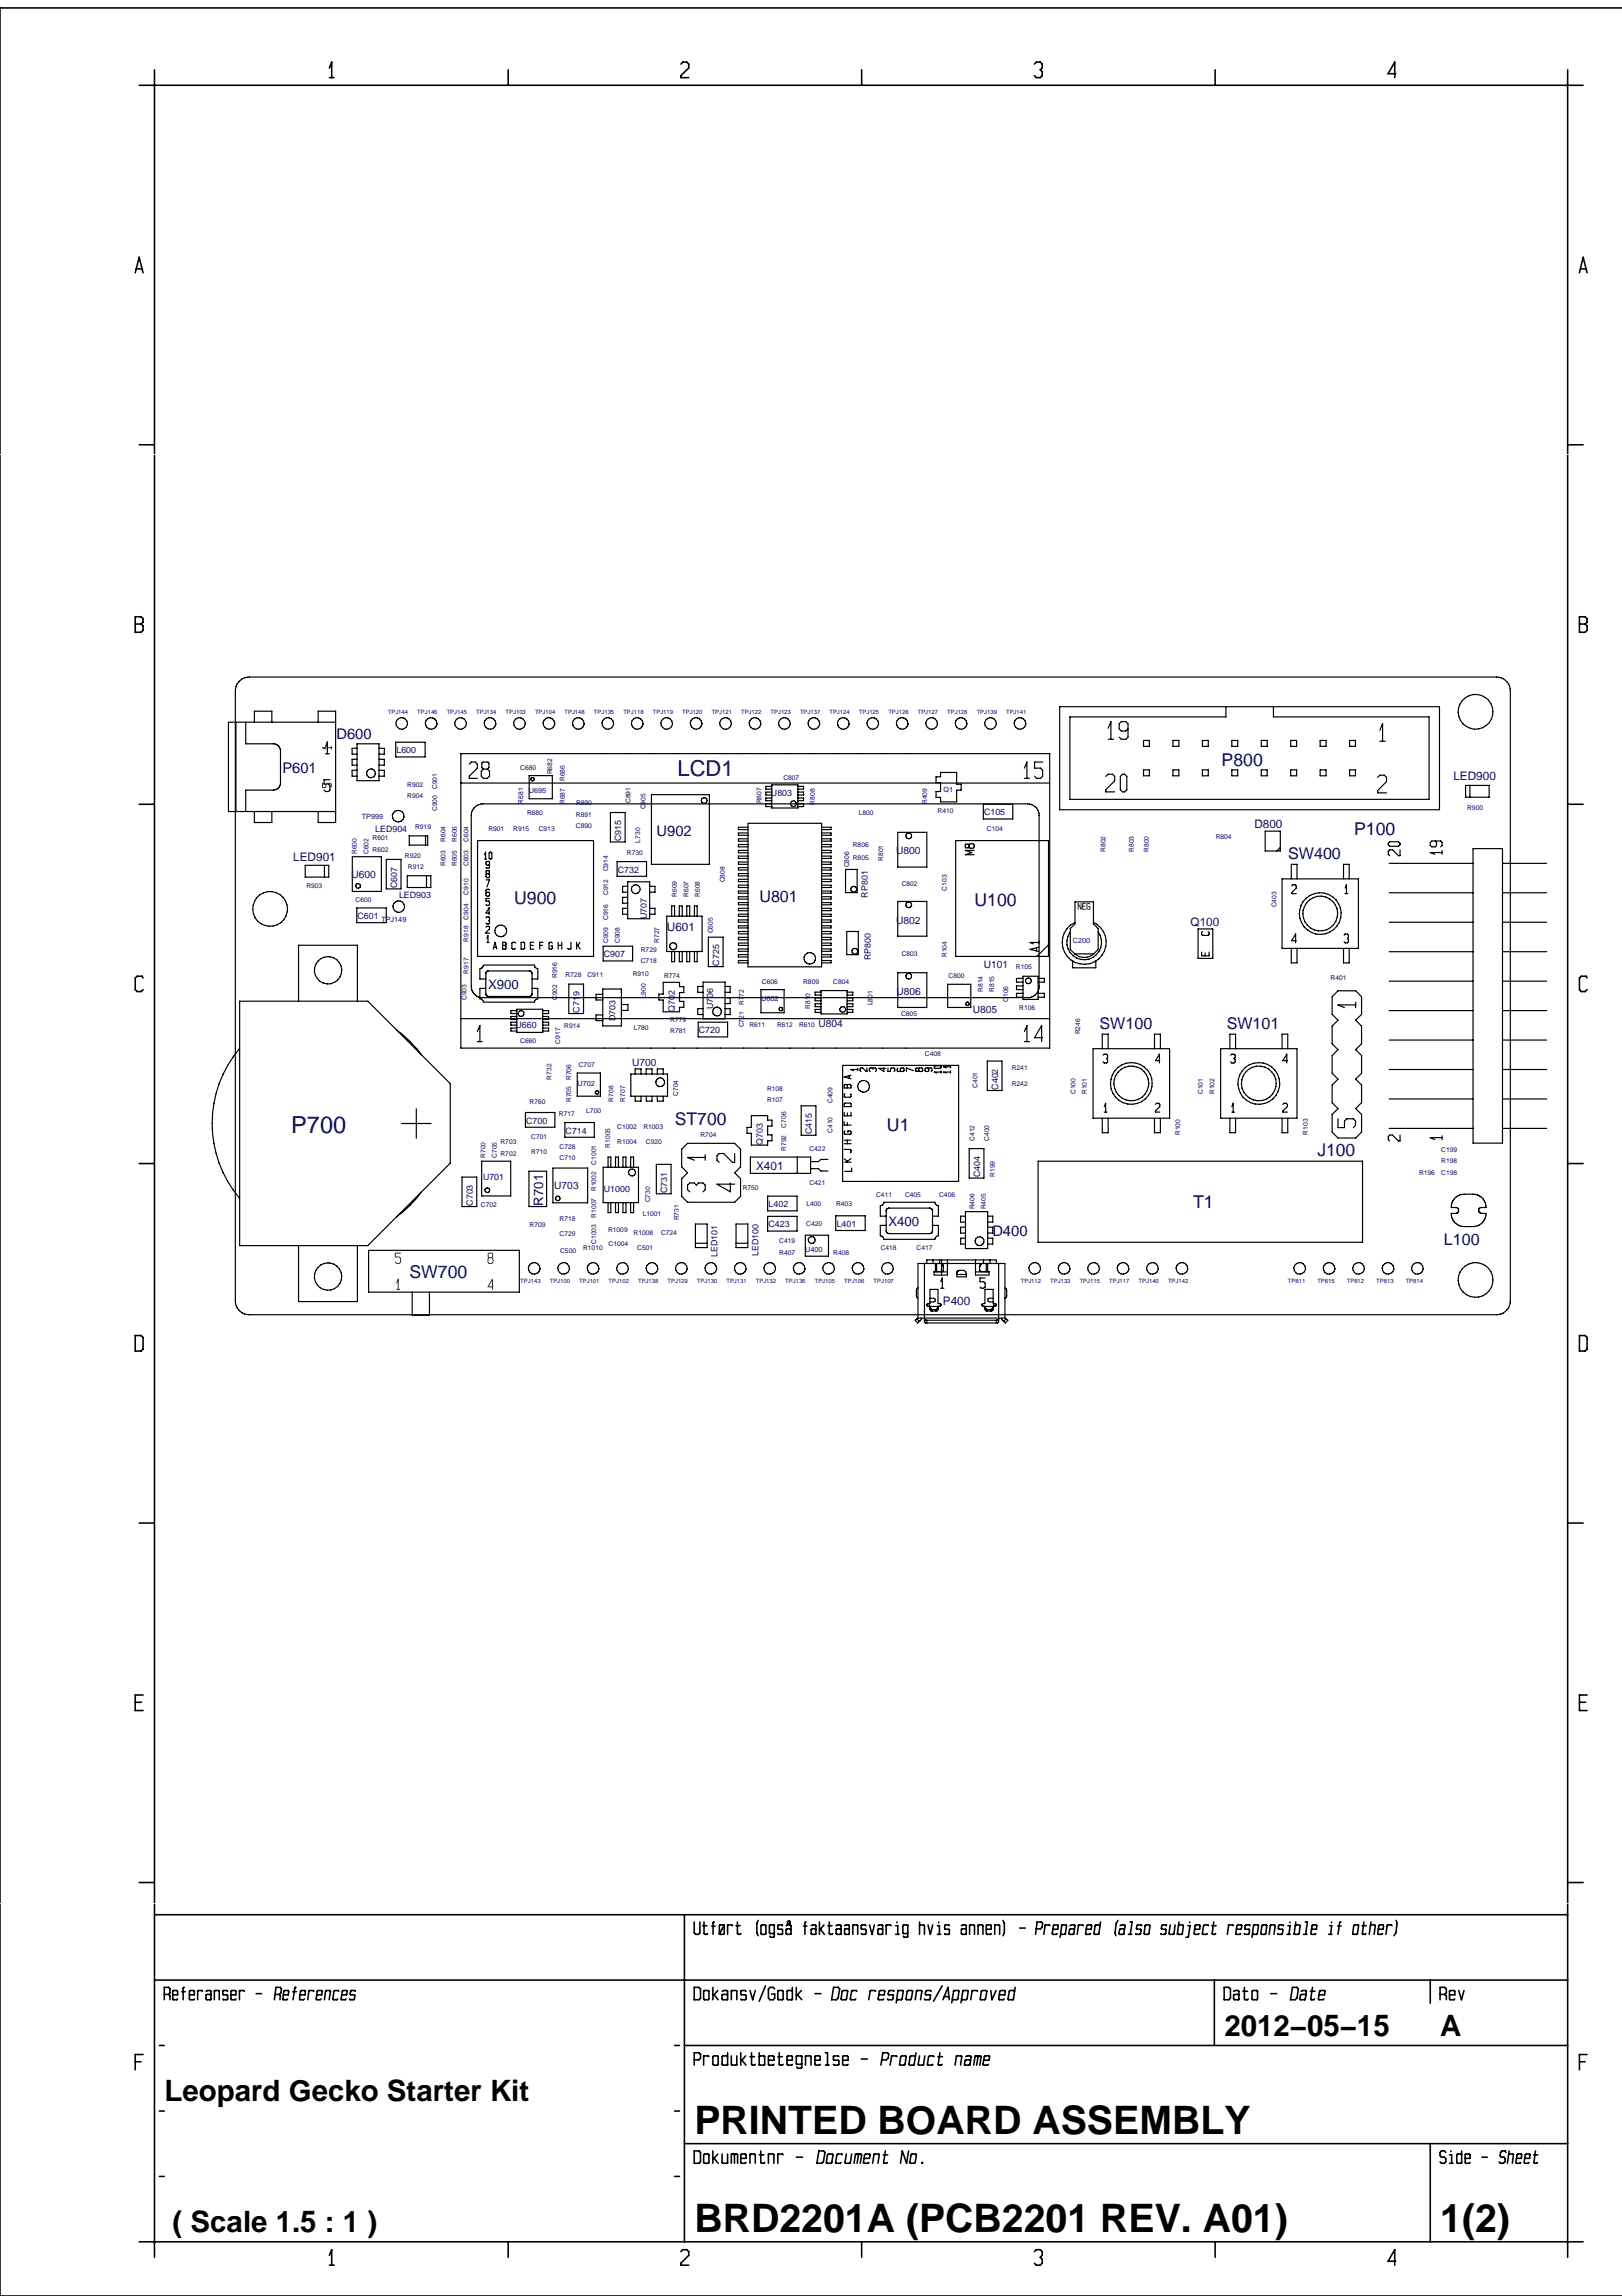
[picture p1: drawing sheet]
<svg xmlns="http://www.w3.org/2000/svg" width="210mm" height="297mm" viewBox="0 0 210 297" stroke-linecap="round" stroke-linejoin="round" font-family="sans-serif">
<defs><g id="words">
<g font-size="5.1">
<text x="89.9" y="276.1">PRINTED BOARD ASSEMBLY</text>
<text x="89.9" y="288.8">BRD2201A (PCB2201 REV. A01)</text>
<text x="186.4" y="288.8">1(2)</text>
</g>
<g font-size="3.8">
<text x="158.4" y="263.4">2012−05−15</text>
<text x="186.4" y="263.4">A</text>
<text x="21.3" y="271.8">Leopard Gecko Starter Kit</text>
<text x="22.3" y="288.7">( Scale 1.5 : 1 )</text>
</g>
<text font-size="3" fill="#000073" x="37.7" y="146.5">P700</text>
<text font-size="2.8" fill="#000073" x="87.7" y="100.4">LCD1</text>
<g font-size="2.3" fill="#000073">
<text x="158.1" y="99.1">P800</text>
<text x="175.2" y="108.1">P100</text>
<text x="66.5" y="117">U900</text>
<text x="126.1" y="117.2">U100</text>
<text x="87.4" y="145.6">ST700</text>
<text x="114.8" y="146.3">U1</text>
<text x="170.5" y="149.6">J100</text>
<text x="154.4" y="156.3">T1</text>
<text x="53" y="165.4">SW700</text>
</g>
<g font-size="2.1" fill="#000073">
<text x="166.7" y="111.2">SW400</text>
<text x="98.3" y="116.6">U801</text>
<text x="142.3" y="133.2">SW100</text>
<text x="158.7" y="133.2">SW101</text>
<text x="186.9" y="161.1">L100</text>
</g>
<g font-size="1.9" fill="#000073">
<text x="43.5" y="95.7">D600</text>
<text x="36.6" y="100">P601</text>
<text x="85" y="108.2">U902</text>
<text x="128.4" y="159.9">D400</text>
</g>
<g font-size="1.7" fill="#000073">
<text x="63.2" y="128">X900</text>
<text x="70.3" y="156" transform="rotate(-90 70.3 156)">R701</text>
<text x="115" y="158.6">X400</text>
</g>
<g font-size="1.5" fill="#000073">
<text x="188.1" y="100.9">LED900</text>
<text x="162.3" y="107.1">D800</text>
<text x="37.9" y="111.4">LED901</text>
<text x="154.1" y="119.7">Q100</text>
<text x="86.3" y="120.5">U601</text>
<text x="97.8" y="151.4">X401</text>
<text x="122" y="168.8">P400</text>
</g>
<g font-size="1.3" fill="#000073">
<text x="45.5" y="113.6">U600</text>
<text x="116" y="110.5">U800</text>
<text x="116" y="119.5">U802</text>
<text x="127.3" y="125.3">U101</text>
<text x="116" y="128.8">U806</text>
<text x="125.9" y="131.1">U805</text>
<text x="81.8" y="137.9">U700</text>
<text x="105.9" y="132.9">U804</text>
<text x="71.7" y="153.9">U703</text>
</g>
<g font-size="1.1" fill="#000073">
<text x="51.3" y="97.4">L600</text>
<text x="48.6" y="107.6">LED904</text>
<text x="99.8" y="103">U803</text>
<text x="127.4" y="105.5">C105</text>
<text x="80" y="112.9">C732</text>
<text x="80.4" y="108.8" transform="rotate(-90 80.4 108.8)">C915</text>
<text x="46.3" y="118.9">C601</text>
<text x="51.4" y="114.9" transform="rotate(-90 51.4 114.9)">C607</text>
<text x="51.6" y="116.2">LED903</text>
<text x="83.7" y="118.9" transform="rotate(-90 83.7 118.9)">U707</text>
<text x="112.3" y="116.1" transform="rotate(-90 112.3 116.1)">RP801</text>
<text x="78.2" y="123.8">C907</text>
<text x="93.1" y="124.9" transform="rotate(-90 93.1 124.9)">C725</text>
<text x="112.7" y="124.2" transform="rotate(-90 112.7 124.2)">RP800</text>
<text x="75" y="131" transform="rotate(-90 75 131)">C719</text>
<text x="87.3" y="130.9" transform="rotate(-90 87.3 130.9)">Q702</text>
<text x="92.3" y="130.6" transform="rotate(-90 92.3 130.6)">U706</text>
<text x="66.7" y="133">U660</text>
<text x="79.7" y="132.1" transform="rotate(-90 79.7 132.1)">D703</text>
<text x="90.4" y="133.7">C720</text>
<text x="129.2" y="141" transform="rotate(-90 129.2 141)">C402</text>
<text x="68.1" y="145.4">C700</text>
<text x="73.2" y="146.6">C714</text>
<text x="98.7" y="148.1" transform="rotate(-90 98.7 148.1)">Q703</text>
<text x="105.1" y="146.8" transform="rotate(-90 105.1 146.8)">C415</text>
<text x="61.2" y="156" transform="rotate(-90 61.2 156)">C703</text>
<text x="62.5" y="152.7">U701</text>
<text x="78.2" y="154.2">U1000</text>
<text x="86.3" y="154.3" transform="rotate(-90 86.3 154.3)">C731</text>
<text x="126.8" y="152.3" transform="rotate(-90 126.8 152.3)">C404</text>
<text x="99.5" y="158.8">C423</text>
<text x="99.5" y="156.2">L402</text>
<text x="108.3" y="158.7">L401</text>
<text x="92.8" y="162.6" transform="rotate(-90 92.8 162.6)">LED101</text>
<text x="98.1" y="162.5" transform="rotate(-90 98.1 162.5)">LED100</text>
</g>
<g font-size=".9" fill="#000073">
<text x="52.7" y="101.8">R902</text>
<text x="67.3" y="99.7">C680</text>
<text x="71.5" y="100.2" transform="rotate(-90 71.5 100.2)">R682</text>
<text x="73.1" y="101.1" transform="rotate(-90 73.1 101.1)">R686</text>
<text x="101.4" y="100.8">C807</text>
<text x="46.8" y="106">TP999</text>
<text x="52.7" y="103.3">R904</text>
<text x="53.7" y="107.3">R919</text>
<text x="56.6" y="104.9" transform="rotate(-90 56.6 104.9)">C900</text>
<text x="56.6" y="102.1" transform="rotate(-90 56.6 102.1)">C901</text>
<text x="63.2" y="107.5">R901</text>
<text x="66.4" y="107.5">R915</text>
<text x="67.7" y="104" transform="rotate(-90 67.7 104)">R681</text>
<text x="68.2" y="105.4">R680</text>
<text x="68.5" y="102.6">U695</text>
<text x="69.7" y="107.5">C913</text>
<text x="73.1" y="104" transform="rotate(-90 73.1 104)">R687</text>
<text x="74.5" y="107.1">C890</text>
<text x="74.5" y="105.6">R891</text>
<text x="74.5" y="104.1">R890</text>
<text x="81.6" y="103.9" transform="rotate(-90 81.6 103.9)">C891</text>
<text x="83.5" y="104.7" transform="rotate(-90 83.5 104.7)">C905</text>
<text x="98.6" y="103.9" transform="rotate(-90 98.6 103.9)">R807</text>
<text x="105.5" y="104.1" transform="rotate(-90 105.5 104.1)">R808</text>
<text x="111.1" y="105.4">L800</text>
<text x="120" y="104" transform="rotate(-90 120 104)">R409</text>
<text x="121.3" y="105.1">R410</text>
<text x="122.1" y="102.5">Q1</text>
<text x="127.7" y="107.5">C104</text>
<text x="189.9" y="104.8">R900</text>
<text x="46.2" y="110.5" transform="rotate(-90 46.2 110.5)">R600</text>
<text x="47.7" y="110.5" transform="rotate(-90 47.7 110.5)">C602</text>
<text x="48.2" y="108.7">R601</text>
<text x="48.2" y="110.2">R602</text>
<text x="52.4" y="111">R920</text>
<text x="52.8" y="112.5">R912</text>
<text x="57.6" y="112.1" transform="rotate(-90 57.6 112.1)">R603</text>
<text x="57.6" y="108.9" transform="rotate(-90 57.6 108.9)">R604</text>
<text x="59.1" y="112.1" transform="rotate(-90 59.1 112.1)">R605</text>
<text x="59.1" y="108.9" transform="rotate(-90 59.1 108.9)">R606</text>
<text x="60.6" y="112.1" transform="rotate(-90 60.6 112.1)">C603</text>
<text x="60.6" y="108.9" transform="rotate(-90 60.6 108.9)">C604</text>
<text x="78.7" y="112.7" transform="rotate(-90 78.7 112.7)">C914</text>
<text x="81.1" y="110.6">R730</text>
<text x="82.9" y="109" transform="rotate(-90 82.9 109)">L730</text>
<text x="109.9" y="112.2" transform="rotate(-90 109.9 112.2)">C806</text>
<text x="110.4" y="111.2">R805</text>
<text x="110.4" y="109.6">R806</text>
<text x="114.3" y="111.4" transform="rotate(-90 114.3 111.4)">R801</text>
<text x="143.1" y="110.2" transform="rotate(-90 143.1 110.2)">R802</text>
<text x="146.7" y="110.2" transform="rotate(-90 146.7 110.2)">R803</text>
<text x="148.7" y="110.2" transform="rotate(-90 148.7 110.2)">R800</text>
<text x="157.3" y="108.5">R804</text>
<text x="39.6" y="114.9">R903</text>
<text x="46" y="116.7">C600</text>
<text x="49.4" y="119.3">TPJ149</text>
<text x="60.6" y="115.7" transform="rotate(-90 60.6 115.7)">C910</text>
<text x="60.6" y="119" transform="rotate(-90 60.6 119)">C904</text>
<text x="78.7" y="119" transform="rotate(-90 78.7 119)">C916</text>
<text x="78.7" y="115.8" transform="rotate(-90 78.7 115.8)">C912</text>
<text x="87.6" y="116" transform="rotate(-90 87.6 116)">R609</text>
<text x="89.1" y="116" transform="rotate(-90 89.1 116)">R607</text>
<text x="90.6" y="116" transform="rotate(-90 90.6 116)">R608</text>
<text x="93.8" y="114.2" transform="rotate(-90 93.8 114.2)">C808</text>
<text x="116.7" y="114.6">C802</text>
<text x="122.5" y="115.2" transform="rotate(-90 122.5 115.2)">C103</text>
<text x="165.2" y="117.4" transform="rotate(-90 165.2 117.4)">C403</text>
<text x="60.6" y="125.9" transform="rotate(-90 60.6 125.9)">R917</text>
<text x="60.6" y="121.8" transform="rotate(-90 60.6 121.8)">R918</text>
<text x="78.7" y="122" transform="rotate(-90 78.7 122)">C909</text>
<text x="80.2" y="122" transform="rotate(-90 80.2 122)">C908</text>
<text x="82.9" y="123.1">R729</text>
<text x="82.9" y="124.6">C718</text>
<text x="85.3" y="122" transform="rotate(-90 85.3 122)">R727</text>
<text x="92.2" y="120.8" transform="rotate(-90 92.2 120.8)">C605</text>
<text x="116.7" y="123.7">C803</text>
<text x="122.5" y="123.8" transform="rotate(-90 122.5 123.8)">R104</text>
<text x="131.5" y="125.4">R105</text>
<text x="138.8" y="122.1">C200</text>
<text x="60.4" y="129.4" transform="rotate(-90 60.4 129.4)">C903</text>
<text x="72.1" y="129.4" transform="rotate(-90 72.1 129.4)">C902</text>
<text x="72.1" y="126.6" transform="rotate(-90 72.1 126.6)">R916</text>
<text x="73.2" y="126.4">R728</text>
<text x="76" y="126.4">C911</text>
<text x="81.9" y="126.2">R910</text>
<text x="83.6" y="129.1" transform="rotate(-90 83.6 129.1)">L900</text>
<text x="85.9" y="126.5">R774</text>
<text x="96.3" y="130.1" transform="rotate(-90 96.3 130.1)">R772</text>
<text x="98.5" y="129.5">U602</text>
<text x="98.6" y="127.3">C606</text>
<text x="103.9" y="127.3">R809</text>
<text x="104.8" y="130.5" transform="rotate(-90 104.8 130.5)">R810</text>
<text x="107.8" y="127.3">C804</text>
<text x="112.9" y="130.1" transform="rotate(-90 112.9 130.1)">L801</text>
<text x="116.6" y="131.5">C805</text>
<text x="122.8" y="126.5">C800</text>
<text x="127.2" y="128.3" transform="rotate(-90 127.2 128.3)">R814</text>
<text x="128.7" y="128.3" transform="rotate(-90 128.7 128.3)">R815</text>
<text x="130.5" y="129.6" transform="rotate(-90 130.5 129.6)">C106</text>
<text x="131.9" y="130.7">R106</text>
<text x="172.2" y="126.7">R401</text>
<text x="67.3" y="134.9">C660</text>
<text x="72.5" y="135" transform="rotate(-90 72.5 135)">C917</text>
<text x="73" y="133">R914</text>
<text x="74.9" y="138">C707</text>
<text x="82" y="133.3">L780</text>
<text x="86.7" y="132.2">R779</text>
<text x="86.7" y="133.7">R781</text>
<text x="96.3" y="132.9" transform="rotate(-90 96.3 132.9)">C721</text>
<text x="97" y="132.9">R611</text>
<text x="100.6" y="132.9">R612</text>
<text x="103.4" y="132.9">R610</text>
<text x="119.7" y="136.6">C408</text>
<text x="139.8" y="133.8" transform="rotate(-90 139.8 133.8)">R246</text>
<text x="68.5" y="142.8">R760</text>
<text x="71.4" y="139.7" transform="rotate(-90 71.4 139.7)">R732</text>
<text x="73.9" y="142.6" transform="rotate(-90 73.9 142.6)">R705</text>
<text x="73.9" y="139.7" transform="rotate(-90 73.9 139.7)">R706</text>
<text x="74.7" y="140.4">U702</text>
<text x="79.4" y="142.5" transform="rotate(-90 79.4 142.5)">R708</text>
<text x="80.9" y="142.5" transform="rotate(-90 80.9 142.5)">R707</text>
<text x="87.8" y="141.8" transform="rotate(-90 87.8 141.8)">C704</text>
<text x="99.3" y="142.6">R107</text>
<text x="99.3" y="141.1">R108</text>
<text x="107.7" y="142.7" transform="rotate(-90 107.7 142.7)">C409</text>
<text x="126.5" y="140.7" transform="rotate(-90 126.5 140.7)">C401</text>
<text x="130.9" y="138.4">R241</text>
<text x="130.9" y="140.5">R242</text>
<text x="139.2" y="141.5" transform="rotate(-90 139.2 141.5)">C100</text>
<text x="140.7" y="141.5" transform="rotate(-90 140.7 141.5)">R101</text>
<text x="155.7" y="141.5" transform="rotate(-90 155.7 141.5)">C101</text>
<text x="157.2" y="141.5" transform="rotate(-90 157.2 141.5)">R102</text>
<text x="62.8" y="149.8" transform="rotate(-90 62.8 149.8)">R700</text>
<text x="64.3" y="149.8" transform="rotate(-90 64.3 149.8)">C705</text>
<text x="64.8" y="149.5">R702</text>
<text x="64.8" y="148">R703</text>
<text x="68.8" y="149.2">R710</text>
<text x="68.8" y="147.4">C701</text>
<text x="72.3" y="144.4">R717</text>
<text x="72.4" y="148.7">C728</text>
<text x="75.9" y="144.1">L700</text>
<text x="78.9" y="148.5" transform="rotate(-90 78.9 148.5)">R1005</text>
<text x="79.9" y="147.9">R1004</text>
<text x="79.9" y="146.1">C1002</text>
<text x="83.3" y="146.1">R1003</text>
<text x="83.6" y="147.9">C920</text>
<text x="90.7" y="147.1">R704</text>
<text x="101.8" y="145.9" transform="rotate(-90 101.8 145.9)">C706</text>
<text x="101.8" y="148.9" transform="rotate(-90 101.8 148.9)">R792</text>
<text x="104.7" y="148.9">C422</text>
<text x="107.7" y="146.6" transform="rotate(-90 107.7 146.6)">C410</text>
<text x="126.1" y="147.6" transform="rotate(-90 126.1 147.6)">C412</text>
<text x="128" y="147.6" transform="rotate(-90 128 147.6)">C400</text>
<text x="152.7" y="146.9" transform="rotate(-90 152.7 146.9)">R100</text>
<text x="169.2" y="146.8" transform="rotate(-90 169.2 146.8)">R103</text>
<text x="186.5" y="149">C199</text>
<text x="72.4" y="150.1">C710</text>
<text x="77.2" y="154.1" transform="rotate(-90 77.2 154.1)">R1002</text>
<text x="77.2" y="150.7" transform="rotate(-90 77.2 150.7)">C1001</text>
<text x="84.1" y="155.6" transform="rotate(-90 84.1 155.6)">C730</text>
<text x="96.1" y="154">R750</text>
<text x="104.7" y="153.4">C421</text>
<text x="113.4" y="154.8">C411</text>
<text x="117.1" y="154.8">C405</text>
<text x="121.5" y="154.8">C406</text>
<text x="128.8" y="152.3" transform="rotate(-90 128.8 152.3)">R199</text>
<text x="183.6" y="152">R196</text>
<text x="186.5" y="152">C198</text>
<text x="186.5" y="150.5">R198</text>
<text x="62.2" y="156.1">C702</text>
<text x="68.5" y="158.7">R709</text>
<text x="72.4" y="159.9">C729</text>
<text x="72.4" y="158">R718</text>
<text x="75.5" y="161.8">R1010</text>
<text x="77.2" y="160.9" transform="rotate(-90 77.2 160.9)">C1003</text>
<text x="77.2" y="157.5" transform="rotate(-90 77.2 157.5)">R1007</text>
<text x="78.7" y="159.3">R1009</text>
<text x="78.8" y="161.2">C1004</text>
<text x="82" y="159.8">R1008</text>
<text x="82.5" y="161.8">C501</text>
<text x="83.2" y="157.3">L1001</text>
<text x="85.5" y="159.8">C724</text>
<text x="87.9" y="157.9" transform="rotate(-90 87.9 157.9)">R731</text>
<text x="100.8" y="160.8">C419</text>
<text x="104.3" y="158.6">C420</text>
<text x="104.4" y="156">L400</text>
<text x="108.2" y="156">R403</text>
<text x="114" y="161.8">C418</text>
<text x="118.6" y="161.8">C417</text>
<text x="126.1" y="156.5" transform="rotate(-90 126.1 156.5)">R406</text>
<text x="127.6" y="156.5" transform="rotate(-90 127.6 156.5)">R405</text>
<text x="72.5" y="162.1">C500</text>
<text x="100.8" y="162.3">R407</text>
<text x="104.2" y="162">U400</text>
<text x="107.8" y="162.3">R408</text>
</g>
<g font-size=".8" fill="#000073">
<text x="50.2" y="92.4">TPJ144</text>
<text x="54" y="92.4">TPJ146</text>
<text x="57.8" y="92.4">TPJ145</text>
<text x="61.6" y="92.4">TPJ134</text>
<text x="65.4" y="92.4">TPJ103</text>
<text x="69.2" y="92.4">TPJ104</text>
<text x="73.1" y="92.4">TPJ148</text>
<text x="76.9" y="92.4">TPJ135</text>
<text x="80.7" y="92.4">TPJ118</text>
<text x="84.5" y="92.4">TPJ119</text>
<text x="88.3" y="92.4">TPJ120</text>
<text x="92.1" y="92.4">TPJ121</text>
<text x="95.9" y="92.4">TPJ122</text>
<text x="99.7" y="92.4">TPJ123</text>
<text x="103.5" y="92.4">TPJ137</text>
<text x="107.3" y="92.4">TPJ124</text>
<text x="111.2" y="92.4">TPJ125</text>
<text x="115" y="92.4">TPJ126</text>
<text x="118.8" y="92.4">TPJ127</text>
<text x="122.6" y="92.4">TPJ128</text>
<text x="126.4" y="92.4">TPJ139</text>
<text x="130.2" y="92.4">TPJ141</text>
<text x="67.3" y="166">TPJ143</text>
<text x="71.1" y="166">TPJ100</text>
<text x="75" y="166">TPJ101</text>
<text x="78.8" y="166">TPJ102</text>
<text x="82.6" y="166">TPJ138</text>
<text x="86.4" y="166">TPJ129</text>
<text x="90.2" y="166">TPJ130</text>
<text x="94" y="166">TPJ131</text>
<text x="97.8" y="166">TPJ132</text>
<text x="101.6" y="166">TPJ136</text>
<text x="105.4" y="166">TPJ105</text>
<text x="109.2" y="166">TPJ106</text>
<text x="113.1" y="166">TPJ107</text>
<text x="132.1" y="166">TPJ112</text>
<text x="135.9" y="166">TPJ133</text>
<text x="139.7" y="166">TPJ115</text>
<text x="143.5" y="166">TPJ117</text>
<text x="147.3" y="166">TPJ140</text>
<text x="151.2" y="166">TPJ142</text>
<text x="166.7" y="166">TP811</text>
<text x="170.5" y="166">TP815</text>
<text x="174.3" y="166">TP812</text>
<text x="178.1" y="166">TP813</text>
<text x="181.9" y="166">TP814</text>
</g>
</g></defs>
<path d="M209.9 1h-209.9v296h209.9M-.1 58.8h210M0 246.3h209.9" fill="none" stroke="#fff" stroke-width=".13"/>
<g fill="none" stroke="#000" stroke-width=".2">
<path d="M18 11h186.9M20 9v283M42.6 8.8l.3-.8v2M42.6 10h.6M65.8 9v2M88.1 8.3l.3-.3h.5l.2 .3v.5l-1 1v.2h1M111.5 9v2M133.9 8.3l.2-.3h.5l.3 .3v.5l-.3 .2 .3 .3v.5l-.3 .2h-.5l-.2-.2M157.3 9v2M180.6 9.5h-1l.9-1.5v2M202.9 9v283M209.9 1h-209.9v296h209.9"/>
<path d="M17.5 35.3l.5-2 .5 2M17.6 34.8h.8M204.4 35.3l.5-2 .5 2M204.5 34.8h.8M18 57.5h2M202.9 57.5h2M17.5 79.8h.8l.2 .2v.5l-.2 .2 .2 .3v.5l-.2 .3h-.8zM204.4 79.8h.7l.3 .2v.5l-.3 .2 .3 .3v.5l-.3 .3h-.7zM17.5 80.7h.8M204.4 80.7h.7M18 104h2M202.9 104h2"/>
<path d="M18.5 126.5l-.1-.2h-.6l-.3 .2v1.5l.3 .3h.5l.2-.3M205.4 126.5l-.1-.2h-.7l-.2 .2v1.5l.2 .3h.5l.3-.3M18 150.5h2M202.9 150.5h2M17.5 172.8h.8l.2 .2v1.5l-.2 .3h-.8zM204.4 172.8h.7l.3 .2v1.5l-.3 .3h-.7zM18 197h2M202.9 197h2M18.5 219.3h-1v2h1M205.4 219.3h-1v2h1M17.5 220.2h.8M204.4 220.2h.8"/>
<path d="M18 243.5h2M20 256.2h182.9M20 247.7h182.9M21.3 258h.5M21.8 258l.2-.2v-.5l-.2-.2h-.5v1.6M21.8 258l.2 .2v.5M22.4 258.1h.6v-.5l-.1-.1h-.5v.1v1v.1h.5l.1-.1M23.5 257.7h.5M23.8 257.1h.1M23.8 257.1l-.1 .1v1.5M24.5 258.1h.6v-.5l-.1-.1h-.4l-.1 .1v1l.1 .1h.4l.1-.1M25.6 257.6l.1-.1h.4l.1 .1"/>
<path d="M25.6 257.5v1.2M26.7 257.6l.1-.1h.4l.1 .1v1.1M27.3 258.1l-.1-.1-.5 .1v.6h.5l.1-.1M27.7 257.6l.1-.1h.5l.1 .1v1.1M27.7 257.5v1.2M29.5 257.6l-.1-.1h-.5l-.1 .1v.4l.1 .1 .6 .1v.4l-.1 .1h-.5l-.1-.1M29.9 258.1h.6v-.6h-.5l-.1 .1v1l.1 .1h.5v-.1M31 257.6l.1-.1h.4l.1 .1M31 257.5v1.2M33.1 257.9h.8M35.6 258h.5M36.1 258l.2-.2 .1-.5-.1-.2h-.6l-.2 1.6"/>
<path d="M36.1 258l.2 .2-.1 .5M36.7 258.1h.6l.1-.5-.1-.1h-.5l-.1 .1-.1 1 .1 .1h.4l.1-.1M37.9 257.7h.5M38.3 257.1l-.1 .1-.3 1.5M38.8 258.1h.7v-.5l-.1-.1h-.4l-.1 .1-.1 1v.1h.5l.1-.1M40 257.6l.1-.1h.4l.1 .1M40 257.5l-.2 1.2M41 258.1h.6l.1-.5-.1-.1h-.5l-.1 .1-.1 1 .1 .1h.4l.2-.1M42.1 257.6l.1-.1h.5l.1 .1-.2 1.1M42.1 257.5l-.1 1.2M43.8 257.6v-.1h-.5l-.1 .1-.1 1 .1 .1h.4l.1-.1M44.2 258.1h.7v-.5v-.1h-.5l-.1 .1-.2 1 .1 .1h.5l.1-.1"/>
<path d="M46 257.6l-.1-.1h-.4l-.1 .1-.1 .4 .1 .1 .5 .1v.4l-.2 .1h-.4l-.1-.1M88.6 247.7v42.3M89.8 257.1h.6l.3 .2v1.2l-.3 .2h-.6zM89.8 248.7v1.3l.2 .3h.4l.2-.3v-1.3M90.9 249.1h.6M91.1 257.6l.1-.1h.4l.1 .1v1l-.1 .1h-.4l-.1-.1zM91.1 248.7v1.5l.1 .1h.3l.1-.1M92.1 249.2h.5M92.3 258.1h.1M92.3 257.1v1.6M92.4 258.1l.5 .6M92.4 248.7l-.1 .1v1.5"/>
<path d="M92.9 257.5l-.5 .6M93.2 249h.4l.1 .1v1.1l-.1 .1h-.4l-.1-.1v-1.1zM93.4 257.6l.2-.1h.5l.1 .1v1.1M93.7 249l-.6 1.3M94.2 258.1l-.1-.1-.7 .1v.5l.1 .1h.6l.1-.1M94.2 249v1.3M94.2 249.1l.1-.1h.4l.1 .1M94.6 257.6l.1-.1h.5l.2 .1v1.1M94.6 257.5v1.2M95.2 249.1h.6M95.4 248.7v1.5l.1 .1h.3l.1-.1M96.5 257.6l-.1-.1h-.4l-.1 .1v.4l.1 .1 .5 .1v.4l-.1 .1h-.4l-.1-.1"/>
<path d="M97.1 257.5l.3 1.2 .3-1.2M98.1 248.4l-.2 .4v1.2l.2 .4M98.6 249h.4l.1 .1v1.1l-.1 .1h-.4l-.1-.1v-1.1zM99.1 256.9l-.9 2M100.2 249.1l-.1-.1h-.4l-.1 .1v.9l.1 .2h.4l.1-.2M100.2 249v1.5l-.1 .1h-.4l-.1-.1M100.3 257.3l-.2-.2h-.5l-.2 .2v1.2l.2 .2h.5l.2-.2v-.5h-.5M100.7 257.5h.5l.1 .1v1l-.1 .1h-.5v-.1v-1zM101.3 249.1l-.1-.1h-.5v.1v.5h.5l.1 .1-.1 .6h-.5v-.1M101.7 249.1l.2-.1h.4l.1 .1v1.2M102 248.6h.2l.1 .1-.1 .2-.3-.1zM102.4 249.6l-.1-.1h-.5l-.1 .1v.6l.1 .1h.5l.1-.1"/>
<path d="M102.5 257.6l-.1-.1h-.4l-.1 .1v1l.1 .1h.4l.1-.1M102.5 257.1v1.6M103 258.1h.2M103 257.1v1.6M103.2 258.1l.6 .6M103.7 257.5l-.5 .6M104 249.2h.4M104.3 248.7l-.1 .1v1.5M105 249.1l.2-.1h.3l.1 .1v1.2M105.5 257.9h.7M105.6 249.6l-.1-.1h-.4l-.1 .1 .1 .7h.4l.1-.1M106 249.6h.2"/>
<path d="M106 248.7v1.6M106.2 249.6l.5 .7M106.6 249l-.4 .6M107.1 249.1h.6M107.3 248.7v1.5l.1 .1h.3v-.1M107.9 257.1h.6l.2 .2-.2 1.2-.3 .2h-.6zM108.2 249.1l.2-.1h.3l.1 .1v1.2M108.8 249.6l-.1-.1h-.4l-.1 .1v.6l.1 .1h.4l.1-.1M109 257.6l.1-.1h.5l.1 .1-.1 1-.2 .1h-.5l-.1-.1zM109.3 249.1l.2-.1h.3l.1 .1v1.2M109.9 249.6l-.1-.1h-.4l-.1 .1 .1 .7h.4l.1-.1M110.4 249.1l.1-.1h.4l.1 .1v1.2"/>
<path d="M110.4 249v1.3M110.9 257.6l-.1-.1h-.5l-.1 .1-.2 1 .1 .1h.5l.1-.1M112.1 249.1l-.1-.1h-.5v.1v.5h.5l.1 .1-.1 .6h-.5v-.1M112.5 249l.4 1.3 .3-1.3M112.6 257.6l.1-.1h.5l.1 .1M112.6 257.5l-.2 1.2M113.6 249.1l.2-.1h.3l.1 .1v1.2M113.7 258.1h.7l.1-.5-.1-.1h-.5l-.1 .1-.2 1 .1 .1h.5l.2-.1M114.2 249.6l-.1-.1h-.4l-.1 .1 .1 .7h.4l.1-.1M114.7 249.1l.1-.1h.4l.1 .1M114.7 249v1.3M115.7 257.6l-.1-.1h-.5l-.2 .5 .1 .1 .6 .1-.1 .4-.1 .1h-.5l-.1-.1"/>
<path d="M115.9 250.3h.5M115.9 249.1h.3v1.2M116.1 248.7v.1M116.2 257.6l.1-.1h.5l.1 .1-.2 1-.1 .1h-.5v-.1M116.2 257.5l-.2 1.6M117.4 257.6l.1-.1h.5l.1 .1-.2 1-.1 .1h-.5l-.1-.1zM117.5 249.1l-.1-.1h-.5l-.1 .1v.9l.1 .2h.5l.1-.2M117.5 249v1.5l-.1 .1h-.4l-.1-.1M118.6 257.6l.1-.1h.5l.1 .1-.2 1.1M118.6 257.5l-.2 1.2M119 249.1l.1-.1h.4l.1 .1v1.2M119 248.7v1.6"/>
<path d="M120.1 249l.3 1.3 .3-1.3M120.5 257.6l-.1-.1h-.5l-.2 .5 .1 .1 .6 .1-.1 .4-.1 .1h-.5l-.1-.1M121.3 250.3h.4M121.3 249.1h.3v1.2M121.5 248.7v.1M121.9 256.9l-1.1 2M122 258.7l.7-1.6 .1 1.6M122.2 258.3h.6M122.9 249.1l-.1-.1h-.5v.1v.5h.5l.1 .1-.1 .6h-.5v-.1M123.4 257.6l.1-.1h.5l.1 .1-.1 1-.2 .1h-.5l-.1-.1M123.4 257.5l-.2 1.6M124.4 249.1l.2-.1h.3l.1 .1v1.2"/>
<path d="M124.6 257.6l.1-.1h.5l.1 .1-.2 1-.1 .1h-.5l-.1-.1M124.6 257.5l-.2 1.6M125 249.6l-.1-.1h-.4l-.1 .1 .1 .7h.4l.1-.1M125.5 249.1l.1-.1h.4l.1 .1v1.2M125.5 249v1.3M125.8 257.6l.1-.1h.5l.1 .1M125.8 257.5l-.2 1.2M126.6 249.1v-.1h.5l.1 .1v1.2M126.6 249v1.3M127 257.6l.1-.1h.5l.1 .1-.2 1-.1 .1h-.5l-.1-.1zM127.6 249.6h.7l-.1-.6h-.5l-.1 .1v1.1l.1 .1h.5l.1-.1M128.2 257.5l.2 1.2 .5-1.2"/>
<path d="M128.7 249.1l.1-.1h.5l.1 .1v1.2M128.7 249v1.3M129.3 258.1h.7l.1-.5-.1-.1h-.5l-.1 .1-.2 1 .1 .1h.5l.1-.1M129.8 248.4l.2 .4v1.2l-.2 .4M131.3 257.6l-.1-.1h-.5l-.1 .1-.1 1v.1h.5l.1-.1M131.4 257.1l-.3 1.6M132 249.4h.7M134.1 249.5h.5l.2-.2 .1-.5-.1-.1h-.6l-.2 1.6M135.2 249.1l.1-.1h.5l.1 .1M135.3 249l-.2 1.3M136.2 249.6h.7v-.6h-.5l-.1 .1-.1 1.1v.1h.5l.1-.1M137.4 249.1l.1-.1h.4l.1 .1-.1 1.1-.1 .1h-.5v-.1"/>
<path d="M137.4 249l-.2 1.6M138.5 249.1l.2-.1h.3l.1 .1-.2 1.2M139 249.6v-.1h-.5l-.1 .1-.1 .6 .1 .1h.5l.1-.1M139.5 249.1l.1-.1h.5l.1 .1M139.6 249l-.2 1.3M140.6 249.6h.6l.1-.5-.1-.1h-.5l-.1 .1-.1 1.1 .1 .1h.4l.1-.1M142.3 249.1v-.1h-.5l-.1 .1-.1 1.1 .1 .1h.4l.1-.1M142.4 248.7l-.2 1.6M144.7 248.4l-.3 .4-.1 1.2 .1 .4M145 249.1l.1-.1h.4l.1 .1-.2 1.2M145.5 249.6l-.1-.1h-.4l-.1 .1-.1 .6 .1 .1h.4l.1-.1M146 250.3h.5"/>
<path d="M146.2 248.7h.3l-.2 1.6M147.8 249.1l-.1-.1h-.5l-.1 .1v.4v.1h.5l.1 .1-.1 .5-.1 .1h-.5v-.1M148.3 249h.4l.1 .1-.1 1.1-.1 .1h-.5v-.1l.1-1.1zM151 249.1l-.1-.1h-.5l-.1 .1v.4l.1 .1h.4l.1 .1v.5l-.2 .1h-.4l-.1-.1M151.4 249l-.1 1.2 .1 .1h.4l.1-.1M152.1 249l-.2 1.3M152.5 249.1l.1-.1h.5v.1l-.1 1.1-.1 .1h-.4l-.1-.1M152.6 248.7l-.3 1.6M153.7 249.1h.3l-.2 1.4-.1 .1h-.2M154 248.7l-.1 .1M154.6 249.6h.6l.1-.5-.1-.1h-.4l-.1 .1-.2 1.1 .1 .1h.5l.1-.1M156.4 249.1l-.1-.1h-.4l-.1 .1-.2 1.1 .1 .1h.4l.1-.1"/>
<path d="M156.8 249.1h.6M157.1 248.7l-.2 1.5v.1h.3l.1-.1M157.1 256.2v8.4M158.4 257.1h.6l.2 .2v1.2l-.2 .2h-.6zM159 249.1l.1-.1h.4l.1 .1M159 249l-.2 1.3M159.6 257.6l.2-.1h.4l.1 .1v1.1M160 249.6h.6l.1-.5-.1-.1h-.4l-.1 .1-.2 1.1 .1 .1h.5l.1-.1M160.3 258.1l-.1-.1-.6 .1v.5l.1 .1h.5l.1-.1M160.8 257.6h.6M161 257.1v1.5l.1 .1h.3l.1-.1M161.8 249.1l-.1-.1h-.4l-.2 .1v.4l.1 .1h.4l.1 .1-.1 .5-.1 .1h-.4l-.1-.1"/>
<path d="M162 257.6l.1-.1h.5l.1 .1v1l-.1 .1h-.5l-.1-.1zM162.2 249.1l.1-.1h.5l.1 .1-.2 1.1-.1 .1h-.4l-.1-.1M162.2 249l-.2 1.6M163.3 249.1l.1-.1h.5v.1l-.1 1.1-.1 .1h-.5v-.1zM164.4 249.1l.1-.1h.4l.1 .1-.1 1.2M164.4 249l-.2 1.3M164.4 257.9h.8M166.1 249.1l-.1-.1h-.4l-.1 .1v.5h.4l.1 .1v.5l-.1 .1h-.5l-.1-.1M166.5 250.3h.5M166.7 249.1h.3l-.2 1.2M166.9 248.7v.1M167.3 257.1h.5l.2 .2-.2 1.2-.2 .2h-.6z"/>
<path d="M167.6 249.1l.1-.1h.5v.1l-.1 1.1-.1 .1h-.4l-.1-.1M167.7 248.7l-.2 1.6M168.4 257.6l.2-.1h.4l.1 .1-.2 1.1M168.7 250.3h.4M168.9 248.7h.3l-.2 1.6M169 258.1l-.1-.1h-.5l-.1 .1-.1 .5 .1 .1h.5l.1-.1M169.6 257.6h.6M169.7 249.6h.7v-.5l-.1-.1h-.4l-.1 .1-.2 1.1 .1 .1h.5l.1-.1M169.8 257.1l-.2 1.5 .1 .1h.3l.1-.1M170.7 258.1h.7l.1-.5-.1-.1h-.5l-.1 .1-.2 1 .1 .1h.5l.1-.1M171.9 250.3h.5M172.1 249.1h.2l-.1 1.2"/>
<path d="M172.3 248.7v.1M173.1 249.2h.5M173.5 248.7l-.1 .1-.2 1.5M175.2 249.1l.1-.1h.4l.1 .1-.1 1.1-.1 .1h-.5v-.1zM176.3 249.1h.5M176.5 248.7l-.2 1.5 .1 .1h.3l.1-.1M177.3 249.1l.1-.1h.5l.1 .1-.2 1.2M177.4 248.7l-.2 1.6M178.4 249.6h.6v-.5v-.1h-.5l-.1 .1-.1 1.1 .1 .1h.4l.1-.1M179.5 249.1l.1-.1h.5v.1M179.5 249l-.2 1.3M180.7 248.4l.1 .4-.2 1.2-.2 .4"/>
<path d="M185.1 256.2v3M186.4 258h.6M187 258l.2-.2v-.5l-.2-.2h-.6v1.6M187 258l.2 .2v.5M187.6 258.1h.7v-.5l-.1-.1h-.5l-.1 .1v1l.1 .1h.5l.1-.1M188.8 257.5l.3 1.2 .4-1.2M202.9 243.5h2M17.5 266.7h.8M18.5 265.8h-1v2M20.6 273.1h.7M20.6 264.6h.7M87.3 273.1h.6"/>
<path d="M87.3 264.6h.6M88.6 277.3h114.3M88.6 264.6h114.3M89.8 278.3h.6l.3 .2v1.2l-.3 .2h-.6zM89.8 266.5h.6l.3-.2v-.5l-.3-.2h-.6v1.6M91.1 266.1l.1-.1h.4l.1 .1M91.1 266v1.2M91.2 278.7h.4l.1 .1v1l-.1 .1h-.4l-.1-.1v-1zM92.3 279.2h.1M92.3 278.3v1.6M92.4 266h.5v.1v1v.1h-.5l-.1-.1v-1zM92.4 279.2l.5 .7"/>
<path d="M92.9 278.7l-.5 .5M93.4 278.7v1.1l.1 .1h.6l.1-.1M94.2 266.1l-.1-.1h-.6l-.1 .1v1l.1 .1h.6l.1-.1M94.2 265.6v1.6M94.2 278.7v1.2M94.6 278.8l.1-.1 .3 .1M94.6 266v1.1l.1 .1h.5l.2-.1M94.6 278.7v1.2M95 278.8l.1-.1 .4 .1v1.1M95 278.8v1.1M95.4 266v1.2M95.9 279.2h.6v-.4l-.1-.1h-.4l-.1 .1v1l.1 .1h.4l.1-.1"/>
<path d="M95.9 266.5h.1M95.9 265.6v1.6M96 266.5l.5 .7M96.5 266l-.5 .5M97.1 278.8l.1-.1h.4l.1 .1v1.1M97.1 266.1h.5M97.1 278.7v1.2M97.3 265.6v1.5l.1 .1h.2l.1-.1M98.2 278.8h.7M98.2 266.1l.1-.1h.6l.1 .1v1l-.1 .1h-.6l-.1-.1M98.2 265.6v1.6M98.5 278.3v1.5l.1 .1h.3l.1-.1"/>
<path d="M99.4 278.8l.1-.1h.6l.1 .1v1.1M99.4 266.5h.8v-.4l-.1-.1h-.6l-.1 .1v1l.1 .1h.6l.1-.1M99.4 278.7v1.2M100.7 278.8v-.1h.5l.1 .1M100.7 266.1h.5M100.7 278.7v1.2M100.8 265.6v1.5l.1 .1h.3l.1-.1M101.9 266.5h.6v-.4l-.1-.1h-.4l-.1 .1v1l.1 .1h.4l.1-.1M103 279.1h.9M103.8 266.1l-.1-.1h-.6l-.1 .1v.9l.1 .1 .7-.1M103.8 266v1.5l-.1 .1h-.4l-.2-.2M104.2 266.1l.1-.1h.6l.1 .1v1.1"/>
<path d="M104.2 266v1.2M105.5 266.5h.6v-.4l-.1-.1h-.5v.1v1v.1h.5l.1-.1M106 278.3h.6l.2 .2-.2 1.2-.3 .2h-.6zM106.8 265.6h.3v1.6M106.8 267.2h.5M107.1 278.8l.1-.1h.5l.1 .1-.2 1-.1 .1h-.5l-.1-.1zM108.6 266.1l-.1-.1h-.6l-.1 .1v.3l.1 .1h.6l.1 .1v.5l-.1 .1h-.6l-.1-.1M109 278.8l-.1-.1h-.5l-.1 .1-.2 1 .1 .1h.5l.1-.1M109 266.5h.8v-.4l-.1-.1h-.6l-.1 .1v1l.1 .1h.6l.1-.1M109.5 278.7l-.2 1.1 .1 .1h.5l.1-.1M110.2 278.7l-.2 1.2M110.7 278.8l.1-.1h.2l.1 .1"/>
<path d="M110.7 278.7l-.2 1.2M111.1 278.8l.1-.1 .3 .1-.2 1.1M111.1 278.8l-.2 1.1M111.5 266.4h.7M111.8 279.2h.7l.1-.4-.1-.1h-.5l-.1 .1-.2 1 .1 .1h.5l.1-.1M113.1 278.8l.1-.1h.5l.1 .1-.2 1.1M113.1 278.7l-.2 1.2M114.1 266.5h.6l.2-.2 .1-.5-.1-.2h-.7l-.2 1.6M114.3 278.8h.6M114.6 278.3l-.2 1.5v.1h.3l.1-.1M115.4 266.1l.1-.1h.5l.1 .1M115.4 266l-.2 1.2"/>
<path d="M116.6 266.1l.1-.1h.5l.1 .1-.2 1-.1 .1h-.5l-.1-.1zM117.6 278.3l-.3 1.6-.5-1.6-.3 1.6M118 278.7h.5l.1 .1-.2 1-.1 .1h-.5l-.1-.1 .2-1zM118.5 266.1l-.1-.1h-.5l-.1 .1-.2 1 .1 .1h.5l.1-.1M118.5 265.6l-.2 1.6M119 266l-.2 1.1 .1 .1h.5l.1-.1M119.3 279.8l.1 .1zM119.7 266l-.2 1.2M120.9 266.1l-.1-.1h-.5l-.1 .1-.2 1 .1 .1h.5l.1-.1M121.4 266.1h.6M121.6 265.6l-.2 1.5 .1 .1h.3l.1-.1M123.8 266.1l.1-.1h.5l.1 .1-.2 1.1"/>
<path d="M123.8 266l-.2 1.2M125 266.1l.2-.1h.4l.1 .1-.2 1.1M125.6 266.6l-.1-.1h-.5l-.1 .1-.1 .5 .1 .1h.5l.1-.1M126.2 266.1l.1-.1h.2l.1 .1M126.2 266l-.2 1.2M126.6 266.1l.1-.1h.2l.1 .1-.2 1.1M126.6 266.1l-.2 1.1M127.3 266.5h.7l.1-.4-.1-.1h-.5l-.1 .1-.2 1 .1 .1h.5l.1-.1M185.1 277.3v12.7M187.1 278.5l-.2-.2h-.4l-.1 .2v.4l.1 .2h.4l.2 .2v.4l-.2 .2h-.4l-.1-.2M187.6 279.9h.4M187.6 278.8h.3v1.1"/>
<path d="M187.8 278.3v.1M189.2 278.8l-.1-.1h-.5l-.1 .1v1l.1 .1h.5l.1-.1M189.2 278.3v1.6M189.6 279.2h.6v-.4l-.1-.1h-.4l-.1 .1v1l.1 .1h.4l.1-.1M191.8 279.1h.7M194.9 278.5l-.1-.2h-.4l-.2 .2-.1 .4 .2 .2h.3l.2 .2-.1 .4-.2 .2h-.3l-.2-.2M195.2 278.8l.1-.1h.5l.1 .1-.2 1.1M195.3 278.3l-.2 1.6M196.2 279.2h.7v-.4l-.1-.1h-.4l-.1 .1-.1 1v.1h.5l.1-.1M197.3 279.2h.6l.1-.4-.1-.1h-.4l-.1 .1-.2 1 .1 .1h.5l.1-.1M198.5 278.8h.5M198.7 278.3l-.2 1.5 .1 .1h.3l.1-.1"/>
<path d="M204.4 266.7h.7M205.4 265.8h-1v2M18 290h186.9M20.6 281.6h.7M42.6 293.1h.6M42.6 291.8l.3-.8v2.1M65.8 290v2M87.3 281.6h.6M88.1 291.3l.3-.3h.5l.2 .3v.5l-1 1v.3h1M111.5 290v2M133.9 291.3l.2-.3h.5l.3 .3v.5l-.3 .2 .3 .3v.5l-.3 .3h-.5l-.2-.3M157.3 290v2"/>
<path d="M180.6 292.5h-1l.9-1.5v2.1"/>
</g>
<g fill="none" stroke="#000" stroke-width=".15">
<path d="M30.5 93.4v11.6M30.9 88.2a1.63 1.63 0 0 1 1.4-.6h161.3a1.81 1.81 0 0 1 1.9 1.8v78.9a1.81 1.81 0 0 1-1.9 1.8h-161.3a1.81 1.81 0 0 1-1.8-1.8v-78.9a1.73 1.73 0 0 1 .4-1.2zM31.8 93.4v2.8h3.7l.5 .2 .2 .3 .1 .3v4.4a.98 .98 0 0 1-.9 .8h-3.6v2.8M32.9 93.4v-1.4h2.3v1.4M41.2 93.4h-11.6v11.6h11.6M41.2 93.4v-1.4h2.2v14.4h-2.2v-1.4M41.2 93.4h2.2M42.1 97.5h.5M42.1 96.6l.3-.6v1.5M46.2 96.2h2.8v4.8h-2.8zM46.2 96.8h-.6v.8h.6M46.2 98.2h-.6v.8h.6"/>
<path d="M46.2 99.7h-.6v.7h.6M49 96.8h.7v.8h-.7M49 98.2h.7v.8h-.7M49 99.7h.7v.7h-.7M51.2 96h3.8v1.9h-3.8zM59.6 97.5h76.2v38.1h-76.2zM60.7 98.9l.3-.3h.5l.3 .3v.5l-1.1 1v.3h1.1M62.6 99.5l-.3 .3v.6l.3 .3h.5l.2-.3v-.6l-.2-.3M62.6 99.5l-.2-.2v-.6l.1-.1h.6l.2 .1v.6l-.2 .2M62.6 99.5h.5M132.6 99.4l.3-.8v2.1M134.9 98.6h-1v.8h.8l.2 .3v.7l-.2 .3h-.6l-.2-.3"/>
<path d="M137.1 91.4h49.2v13.4h-49.2zM143.4 95.6h.7M143.4 94.2l.4-.8v2.2M146 94.3l-.3 .3h-.6l-.3-.3v-.7l.3-.2h.6l.3 .2v1.8l-.3 .2h-.6l-.3-.2M148 95.8h.7v.8h-.7zM148 99.6h.7v.8h-.7zM151.8 95.8h.8v.8h-.8zM151.8 99.6h.8v.8h-.8zM155.6 95.8h.8v.8h-.8zM155.6 99.6h.8v.8h-.8zM158.6 91.4v1.3h-20.1v10.7h46.4v-10.7h-20.1v-1.3M159.4 95.8h.8v.8h-.8z"/>
<path d="M159.4 99.6h.8v.8h-.8zM163.2 95.8h.8v.8h-.8zM163.2 99.6h.8v.8h-.8zM167 95.8h.8v.8h-.8zM167 99.6h.8v.8h-.8zM170.8 95.8h.8v.8h-.8zM170.8 99.6h.8v.8h-.8zM174.7 95.8h.7v.8h-.7zM174.7 99.6h.7v.8h-.7zM178.6 95.9h.7M178.6 94.5l.3-.9v2.3M32.9 105v1.4h2.3v-1.4"/>
<path d="M39.5 111.9h3v1.6h-3zM41.2 105h2.2M42 111.9v1.6M42.7 100.9h-.8v.5h.6l.2 .2v.6l-.2 .2h-.4l-.2-.2M45.6 110.8h3.8v4.5h-3.8zM46.2 117.5h3.8v1.9h-3.8zM50 111.2h1.9v3.8h-1.9zM52.7 113.3h3.1v1.5h-3.1zM53 108.1h2.3v1.2h-2.3zM55.1 108.1v1.2M55.2 113.3v1.5M59.6 101.3h76.2"/>
<path d="M61.5 104.4l.5-.3 .5-.1h70.5a1.55 1.55 0 0 1 1.5 1.2v22.6l-.4 .7-.6 .5-.3 .1h-71a1.55 1.55 0 0 1-1.2-1.5v-22.1a1.38 1.38 0 0 1 .5-1.1zM61.8 108.7h15v15h-15zM62.7 111.1h.3M62.7 110.6l.1-.4v.9M62.9 118.8l.1-.2h.2l.1 .2v.2l-.1 .1 .1 .3-.1 .1h-.2l-.1-.1M62.9 120l.1-.2h.2l.1 .2v.2l-.4 .5h.4M62.9 113.8h.4l-.3 .9M63 113l-.1 .1v.3l.1 .1h.2l.1-.1v-.3l-.1-.1M63 113h.2M63 113l-.1-.1 .1-.3 .3 .1-.1 .3M63.3 110.3l.1-.1 .3 .1v.7l-.2 .1-.2-.1zM63.3 111.8l-.1 .1h-.2l-.1-.1v-.3l.1-.1h.2l.1 .1v.7l-.1 .1-.3-.1"/>
<path d="M63.3 115.1l-.1-.1-.3 .1v.7l.3 .1 .1-.1v-.2l-.1-.2h-.2l-.1 .2M63.3 116.2h-.4v.4h.3l.1 .1v.3l-.1 .1-.3-.1M63.3 118.1h-.4l.4-.7v.9M68.5 100.3h3v3h-3zM68.7 100.7l.4-.1v.4h-.3l-.1-.2zM79 105.1h1.9v3.8h-1.9zM79.9 111.5h3.8v1.9h-3.8zM81.2 114.7h-.6v.7h.6M81.2 116.1h-.6v.8h.6M81.2 117.5h-.6v.8h.6M81.2 114.1h2.9v4.8h-2.9zM84.1 114.7h.7v.7h-.7"/>
<path d="M84.1 117.5h.7v.8h-.7M84.3 102.8h7.5v9h-7.5zM86.3 118.5h4.6v4.6h-4.6zM86.9 118.5v-1.3h.4v1.3M87.9 118.5v-1.3h.4v1.3M88.9 118.5v-1.3h.4v1.3M89.9 118.5v-1.3h.3v1.3M96.8 107.3v-.8h9.5v.8M96.8 107.3v.8M96.8 108.1v1.2M96.8 109.3v1.5M96.8 111.1v1.9"/>
<path d="M96.8 113.3v1.2M96.8 114.8v.8M96.8 115.6v1.2M96.8 117.5v.8M96.8 119v.8M96.8 114.5h-1.2v.3h1.2M96.8 119h-1.2v.3h1.2M96.8 109.3h-1.2v.3h1.2M96.8 111.5h-1.2v.3h1.2M96.8 110h-1.2v.3h1.2M96.8 118.3h-1.2v.3h1.2M96.8 117.5h-1.2v.3h1.2"/>
<path d="M96.8 107.8h-1.2v.3h1.2M96.8 107h-1.2v.3h1.2M96.8 108.5h-1.2v.3h1.2M96.8 110.8h-1.2v.3h1.2M96.8 112.3h-1.2v.3h1.2M96.8 113h-1.2v.3h1.2M96.8 113.8h-1.2v.3h1.2M96.8 115.3h-1.2v.3h1.2M96.8 116h-1.2v.3h1.2M96.8 116.8h-1.2v.3h1.2M96.8 119.8h-1.2v.3h1.2M96.8 110.8v.3"/>
<path d="M96.8 113v.3M96.8 114.5v.3M96.8 116.8v.7M96.8 118.3v.7M96.8 119.8v1.8M99.9 101.7v2.7M99.9 102.5h-.8v.4h.8M99.9 101.7v-.2h3.4v.2M99.9 104.4v.1h3.4v-.1M99.9 101.7h-.8v.4h.8M99.9 103.2h-.8v.4h.8M99.9 104h-.8v.4h.8"/>
<path d="M103.3 101.7v2.7M103.3 102.5h.7v.4h-.7M103.3 101.7h.7v.4h-.7M103.3 103.2h.7v.4h-.7M103.3 104h.7v.4h-.7M106.3 107.3v.8M106.3 108.1v1.2M106.3 109.3v1.5M106.3 111.1v1.9M106.3 113.3v1.2M106.3 114.8v.8M106.3 115.6v1.2"/>
<path d="M106.3 117.5v.8M106.3 119v.8M106.3 114.5h1.2v.3h-1.2M106.3 119h1.2v.3h-1.2M106.3 109.3h1.2v.3h-1.2M106.3 111.5h1.2v.3h-1.2M106.3 110h1.2v.3h-1.2M106.3 118.3h1.2v.3h-1.2M106.3 117.5h1.2v.3h-1.2M106.3 107.8h1.2v.3h-1.2M106.3 107h1.2v.3h-1.2M106.3 108.5h1.2v.3h-1.2"/>
<path d="M106.3 110.8h1.2v.3h-1.2M106.3 112.3h1.2v.3h-1.2M106.3 113h1.2v.3h-1.2M106.3 113.8h1.2v.3h-1.2M106.3 115.3h1.2v.3h-1.2M106.3 116h1.2v.3h-1.2M106.3 116.8h1.2v.3h-1.2M106.3 119.8h1.2v.3h-1.2M106.3 110.8v.3M106.3 113v.3M106.3 114.5v.3M106.3 116.8v.7"/>
<path d="M106.3 118.3v.7M106.3 119.8v1.8M109.4 112.5h1.5v3h-1.5zM116.2 107.7h3.7v4.5h-3.7zM116.2 116.6h3.7v4.5h-3.7zM121.1 100.5h.6v-.6h2.1v1.6h.6v.7h-.6v1.5h-2.1v-.5h-.6v-.8h.6v-1.1h-.6zM123.7 108.7h12v15h-12zM125.4 109.3l.2-.1h.3l.2 .1v.3l-.2 .1h-.3l-.2-.1M125.4 109.3v.3M125.4 109.3l-.1-.1-.4 .1 .1 .4h.3l.1-.1M126.1 110h-1.2l.9 .3-.9 .3h1.2M127.3 104h3.8v2h-3.8z"/>
<path d="M132.6 100.7h.6M139.1 119.3a2.82 2.82 0 0 0-.3 5M141.5 119.3a2.84 2.84 0 0 1 1.3 4 2.84 2.84 0 0 1-4 1M143.1 100.4l.3-.2h.6l.2 .2v.6l-1.1 1.2v.2h1.1M145 100.4l.3-.2h.2l.3 .2v1.8l-.3 .2h-.2l-.3-.2zM163.7 107.5h2v2.6h-2zM165.7 109.6l-.5 .5M165.9 113.7h9.9v9h-9.9zM167.1 113.7v-1.9h.7v1.9M167.2 114.6l.1-.1h.3l.1 .1v.3l-.5 .6v.1h.5M173.9 113.7v-1.9h.7v1.9M174.1 115.6h.3"/>
<path d="M174.1 114.9l.1-.4v1.1M178.3 100.6l.3-.3h.5l.3 .3v.5l-1.1 1.2v.3h1.1M179.8 111.7h10.8M179.8 115.5h10.8M179.8 119.3h10.8M179.8 108.9h1.2l.2 .2v.2l-.2 .2h-1.2l-.1-.2v-.2zM181.2 109.9v.8h-.2l-.8-.8h-.4l-.1 .2v.4l.1 .2M185.7 108.8l.2 .2v.4l-.2 .2h-.4l-.2-.2v-.4l.2-.2h1.1l.2 .2v.4l-.2 .2M186.6 110v.5M186.6 110.3h-1.5l.6 .2M189.7 101.6h3v1.5h-3zM190.2 101.6v1.5"/>
<path d="M190.6 109.8h3.8v38.1h-3.8zM194.4 111.7h5.8M194.4 115.5h5.8M194.4 119.3h5.8M31 135.6a15.1 15.1 0 0 0 0 19.5M38.6 129.5v-7.2h7.7v7.2M46.3 129.5h-15.3v31.6h15.3M46.3 129.5h1.3l10.7 10.7v10.3l-7 6.9M51.3 133.3a14.3 14.3 0 0 1 3.2 3.2M59.6 131.8h76.2M61.8 134.8h.6M61.8 133.5l.3-.8v2.1"/>
<path d="M62.9 126.7v2l.3 .2h5.4l.3-.3v-1.9M62.9 126.7h-.8v-1.4l.3-.1 .2-.3h6.6v.2l.4 .2v1.4h-.7M62.9 127.9h-.8v1.3l.4 .2 .1 .3h6.6v-.2l.4-.3v-1.3h-.7M62.9 126.7v-.8l.3-.3h5.4l.1 .1 .2 .2v.8M63 121.9h.3M63 121.4l.1-.4v.9M63.8 122.8l.3-.9 .2 .9M63.9 122.6h.3M65 122.3h.4M65 121.9h.4l.1 .1-.1 .3 .1 .1v.3l-.1 .1h-.4zM66.7 122l-.1-.1h-.3l-.1 .1v.7l.1 .1 .4-.1M66.9 130.6h3.3v3h-3.3z"/>
<path d="M66.9 130.7h-.8v.4h.8M66.9 132.2h-.8v.4h.8M66.9 131.5h-.8v.4h.8M66.9 133h-.8v.4h.8M67.4 121.9h.4l.1 .1v.7l-.1 .1h-.4zM68.6 122.3h.4M69.1 121.9h-.5v.9h.5M69.8 122.3h.4M70.2 130.7h.8v.4h-.8M70.2 132.2h.8v.4h-.8M70.2 131.5h.8v.4h-.8M70.2 133h.8v.4h-.8"/>
<path d="M70.3 121.9h-.5v.9M71.5 122l-.1-.1h-.3l-.1 .1v.7l.1 .1h.3l.1-.1v-.3h-.2M72.2 122.3h.5M72.2 121.9v.9M72.7 121.9v.9M73.6 127.3h1.9v3.8h-1.9zM73.9 121.9v.8l-.1 .1-.4-.1M74.6 122.3h.2M74.6 121.9v.9M74.7 138.8h3v3h-3zM74.8 122.3l.3 .5M75.1 121.9l-.3 .4"/>
<path d="M78 128h2.4v4.7h-2.4zM78 128.6h-.9v.8h.9M78 131.3h-.9v.7h.9M78.1 122.4h3.8v1.9h-3.8zM80.4 130h.9v.7h-.9M81.6 138.9h4.8v2.9h-4.8zM82.2 138.9v-.6h.8v.6M83.6 138.9v-.6h.8v.6M85.1 138.9v-.6h.7v.6M85.8 127.1h2.1v.5h.6v.8h-.6v1.2h.6v.7h-.6v.6h-2.1v-1.5h-.5v-.8h.5zM86.9 123.1v1.3h.4v-1.3M87.9 123.1v1.3h.4v-1.3"/>
<path d="M88.9 123.1v1.3h.4v-1.3M89.9 123.1v1.3h.3v-1.3M90.3 132.2h3.9v1.9h-3.9zM91 127.6h-.7v.8h.7M91 127.1h2.8v4.7h-2.8zM91 130.5h-.7v.8h.7M91.7 121.2h1.9v3.9h-1.9zM93.8 127.6h.7v.8h-.7M93.8 130.5h.7v.8h-.7M94.5 129.1v.7h-.7M96.8 121.6v.7M96.8 123.1v1.5"/>
<path d="M96.8 121.3h-1.2v.3h1.2M96.8 120.5h-1.2v.3h1.2M96.8 123.5h-1.2v.3h1.2M96.8 124.3h-1.2v.3h1.2M96.8 122h-1.2v.3h1.2M96.8 122.8h-1.2v.3h1.2M96.8 124.6v.5h9.5v-.5M96.8 122.3v.8M98.5 128h3v3h-3zM100.9 130.4h.3v.3h-.3l-.1-.2zM106.2 130.2v1h3.4v-1M106.2 130.2v-2h3.4v2"/>
<path d="M106.2 128.4h-.7v.3h.7M106.2 129.1h-.7v.4h.7M106.2 129.9h-.7v.3h.7M106.2 130.6h-.7v.4h.7M106.3 121.6v.7M106.3 123.1v1.5M106.3 121.3h1.2v.3h-1.2M106.3 120.5h1.2v.3h-1.2M106.3 123.5h1.2v.3h-1.2M106.3 124.3h1.2v.3h-1.2M106.3 122h1.2v.3h-1.2M106.3 122.8h1.2v.3h-1.2"/>
<path d="M106.3 122.3v.8M109 137.8h15.1v15h-15.1zM109.6 120.5h1.5v3h-1.5zM109.6 128.4h.8v.3h-.8M109.6 129.1h.8v.4h-.8M109.6 129.9h.8v.3h-.8M109.6 130.6h.8v.4h-.8M109.9 139.2v.3M110.1 139.1l-.9 .2 .9 .3M111 138.4h-.9l.3 .1M111 138.2v.3M112.2 138.2v.4l-.6-.4h-.2l-.1 .1v.2l.1 .1"/>
<path d="M112.6 138.6l-.1-.1v-.2l.1-.1h.3l.1 .1 .1-.1h.2l.1 .1v.2l-.1 .1M114.4 138.2v.4l-.7-.4h.9M114.9 138.2v.4h.3v-.3l.1-.1h.4l.1 .1v.2l-.1 .1M116.2 125.8h3.7v4.5h-3.7zM116.2 138.2l-.1 .1v.2l.1 .1h.7l.1-.1-.1-.3h-.3l-.1 .1v.2l.1 .1M118.2 138.5l-.9-.3v.4M118.9 138.3l-.1-.1-.3 .1 .1 .3 .3-.1M118.9 138.3l.1-.1h.3l.1 .1v.2l-.1 .1h-.3l-.1-.1M118.9 138.3v.2M120.1 138.2l.1 .1v.2l-.1 .1h-.3l-.1-.1 .1-.3h.7l.1 .1v.2l-.1 .1M120.9 138l.1-.1h.7l.1 .2-.1 .1h-.7zM121.8 138.7h-.9l.3 .1"/>
<path d="M121.8 138.5v.3M122.6 127.3h3v3h-3zM123 137.9v.3M123 138.5v.3M123 138.7h-.9l.4 .1M123 138h-.9l.4 .2M125 129.7h.3l.1 .3h-.4v-.1zM127.8 137.3h1.9v3.8h-1.9zM132.4 126.3h1.9v3h-1.9zM132.4 126.6h-.9v.5h.9M132.4 127.5h-.9v.5h.9M132.4 128.5h-.9v.5h.9"/>
<path d="M132.6 134.8h.6M132.6 133.5l.3-.8v2.1M134.1 122.6v.4M134.3 126.6h.9v.5h-.9M134.3 128.5h.9v.5h-.9M134.4 122.5l-1.1 .3 1.1 .3M134.4 121.9h-1.1l.4 .2M134.9 134.3h-1l.9-1.6v2.1M135.7 122.2l-1.5 1.5M138.5 120.6a2.25 2.25 0 0 0 .3 3 2.25 2.25 0 0 0 3 0 2.25 2.25 0 0 0 .3-3M138.8 124.3v.9h3v-.9M139.1 123.4h2.4"/>
<path d="M139.1 123.4a1.84 1.84 0 0 0 2.4 0M141.5 135.7h9.9v9h-9.9zM142.1 122.8v-2.7l-.6-.6v-2.8h-2.4v2.8l-.6 .6v2.7l.6 .6M142.1 122.8l-.6 .6M142.6 135.7v-1.9h.8v1.9M142.7 136.5l.2-.1h.3l.1 .1v.3l-.1 .1 .1 .2v.3l-.1 .1h-.3l-.2-.1M149.4 135.7v-1.9h.8v1.9M150.1 137.2h-.6l.5-.8v1.1M155 120.2h1.9v3.8h-1.9zM155.5 123.2v.5h1v-.5M155.6 120.5l-.1 .1v.3l.1 .1h.7l.2-.1v-.2l-.2-.2M156 123.3v.4"/>
<path d="M158 135.7h9.8v9h-9.8zM159.2 135.7v-1.9h.7v1.9M159.3 136.5l.1-.1h.3l.1 .1v.3l-.1 .1 .1 .2v.3l-.1 .1h-.3l-.1-.1M165.9 135.7v-1.9h.7v1.9M166.6 137.2h-.6l.5-.8v1.1M167.1 122.7v1.9h.7v-1.9M167.7 121.7h-.5l.5-.9v1.2M173.2 128.2h2.2l.8 .7v2.3l-.8 .8 .8 .8v2.2l-.8 .8 .8 .8v2.2l-.8 .8 .8 .8v2.3l-.8 .7 .8 .8v2.3l-.8 .7h-2.2l-.8-.7v-2.3l.8-.8-.8-.7v-2.3l.8-.8-.8-.8v-2.2l.8-.8-.8-.8v-2.2l.8-.8-.8-.8v-2.3zM173.9 122.7v1.9h.7v-1.9M173.9 121l.2-.2h.3l.1 .2v.3l-.1 .1 .1 .2v.2l-.1 .2h-.3l-.2-.2M175.4 129.7v.7M175.4 130h-2.2l.8 .4"/>
<path d="M179.8 123.1h10.8M179.8 126.9h10.8M179.8 130.7h10.8M179.8 134.6h10.8M179.8 138.4h10.8M194.4 123.1h5.8M194.4 126.9h5.8M194.4 130.7h5.8M194.4 134.6h5.8M194.4 138.4h5.8M51.3 157.4l-3.7 3.7h-1.3M52 145.4h3.8"/>
<path d="M53.9 143.4v3.9M54.5 154.2a14.3 14.3 0 0 1-3.2 3.2M59.8 152.3h1.9v3.8h-1.9zM62.3 150.2h3.8v4.5h-3.8zM68 143.9h3.8v1.9h-3.8zM68.5 151.5h2.2v4.6h-2.2zM71.6 151.1h4.4v4.5h-4.4zM73.1 145.2h3.8v1.9h-3.8zM77.1 141.2h.3v.3h-.3l-.1-.1zM78.1 151h4.5v4.6h-4.5zM78.7 151v-1.3h.3v1.3M78.7 155.6v1.3h.3v-1.3"/>
<path d="M79.7 151v-1.3h.3v1.3M79.7 155.6v1.3h.3v-1.3M80.6 151v-1.3h.4v1.3M80.6 155.6v1.3h.4v-1.3M81.6 151v-1.3h.4v1.3M81.6 155.6v1.3h.4v-1.3M82.2 141.8v.7h.8v-.7M83.6 141.8v.7h.8v-.7M84.9 150.6h1.9v3.8h-1.9zM85.1 141.8v.7h.7v-.7M88.2 148.7l.8-.8h6.1l.7 .8v2.3l-.7 .7 .7 .8v2.3l-.7 .7h-6.1l-.8-.7v-2.3l.8-.8-.8-.7zM89.3 154.2l-.3-.3v-.6l.3-.3h.5l.3 .3 .3-.3h.6l.3 .3v.6l-.3 .3"/>
<path d="M90 158.4h1.5v3h-1.5zM91.3 149.4v.7M91.3 149.7h-2.3l.8 .4M94.5 153v1.2l-1.7-1h2.3M95.1 149.2v1.2h-.3l-1.2-1.2h-.5l-.3 .3v.6l.3 .3M95.2 158.4h1.6v3h-1.6zM97.1 149.7h7.8v2.1h-7.8zM97.2 144.3h2.1v.6h.6v.8h-.6v1.1h.6v.8h-.6v.5h-2.1v-1.5h-.5v-.7h.5zM99.3 154.7h3.8v2h-3.8zM99.3 157.4h3.8v1.9h-3.8zM103.2 149.7v2.1M103.7 143.1h1.9v3.8h-1.9z"/>
<path d="M104.2 159.8h3v2.7h-3zM104.9 151.2h1l.3 .3h.9M107.1 150h-.9l-.3 .3h-1M108.2 157.3h3.8v1.9h-3.8zM109.2 150.4h.9M109.2 149.9l.5 .3M109.2 148.7h.8l.1 .1-.1 .4M109.2 142.8l.1-.1h.7l.1 .1v.4h-.9zM109.2 143.9v.5h.9v-.5M109.2 148h.9M109.2 147.5h.9M109.2 145.1v.5h.9"/>
<path d="M109.3 146.3l-.1 .1v.2l.1 .1h.7l.1-.1v-.2l-.1-.1h-.3v.2M109.3 140.3h.3l.1 .1 .1-.1h.2l.1 .1v.4h-.9v-.4zM109.3 141.5l-.1 .1v.2l.1 .1h.7l.1-.1v-.2l-.1-.1M109.7 140.4v.4M109.7 144v.4M109.7 145.2v.4M109.7 147.5v.5M109.7 150.2v.2M110.1 149.9l-.4 .3M110.2 151.1v.4h-.9M114.7 157.3v2l.2 .2 .2 .1 5.4-.1 .2-.2v-2M114.7 157.3h-.8v-1.3l.3-.1 .2-.4h6.6l.1 .3 .3 .2v1.3h-.7"/>
<path d="M114.7 157.3v-.7l.1-.2 .2-.1h5.4l.2 .1 .1 .2v.7M114.7 158.5h-.8v1.4l.4 .2 .1 .2h6.6l.2-.3 .2-.1v-1.4h-.7M124.9 156.8h2.9v4.7h-2.9zM124.9 157.3h-.6v.8h.6M124.9 158.8h-.6v.7h.6M125.4 148.6h1.9v3.8h-1.9zM127.8 157.3h.7v.8h-.7M127.8 158.8h.7v.7h-.7M134.3 150.2h42v10.5h-42zM142.6 144.7v1.8h.8v-1.8M142.9 143.9h.4M142.9 143.2l.2-.5v1.2"/>
<path d="M149.4 144.7v1.8h.8v-1.8M149.5 142.9l.2-.2h.3l.1 .2v.3l-.6 .5v.2h.6M159.2 144.7v1.8h.7v-1.8M159.4 143.9h.4M159.4 143.2l.2-.5v1.2M165.9 144.7v1.8h.7v-1.8M166 142.9l.2-.2h.2l.2 .2v.3l-.6 .5v.2h.6M173.2 144.7v1.2h.8v-.9l.3-.3h.8l.3 .3v.6l-.3 .3M179.8 142.2h10.8M179.8 146h10.8M181.2 146.8v.8h-.2l-.8-.8h-.4l-.1 .3v.3l.1 .2M186.6 147v.4"/>
<path d="M186.6 147.2h-1.5l.6 .2M188.2 155.1a1.72 1.72 0 0 1 1.3-.6 3.1 3.1 0 0 1 2 .2 1.69 1.69 0 0 1 .8 1.5h-.7l-.3 .4 .1 .2 .2 .2h.7a1.67 1.67 0 0 1-1.7 1.7 3.1 3.1 0 0 1-2-.2 1.69 1.69 0 0 1-.8-1.5h.7l.2-.3v-.3l-.1-.2h-.8a1.64 1.64 0 0 1 .4-1.1zM194.4 142.2h5.8M194.4 146h5.8M38.6 161.1v7.3h7.7v-7.3M47.7 161.8h19.5v5.4h-19.5zM53.3 167.2v3h2.3v-3M90 160.8h1.5M95.2 160.8h1.6M118.7 170.6l-.3 .2 .3 .4 .3-.2M118.7 170.6l.3 .4M118.8 170.5v-7h11.2v7"/>
<path d="M118.8 166.6l-.2 .3v.8v.2l.2 .1M118.8 170.5l-.1 .1M118.8 170.5h11.2M119.3 170.5l-.3 .5M119.6 170.7l.2 .1h9.2M119.6 163.5v7.5l.2 .2M119.7 171.1h.1M119.7 170.8h.1M119.8 170.8h.1M119.9 163.5v-.5h9v.5M119.9 170.8v.4M120 168.9l.1 .1h1.6"/>
<path d="M120 168.7h.1M120.1 168.6v.1M120.3 168.6v.4M120.3 169.2l.1 .1M120.3 169v.4l.1 .1M120.3 168h.5l.3 .2-.3 .2h-.5M120.4 169.4v.1M120.4 169.3h.1M120.4 169.3l.2 .1M120.4 169.3v.1M120.4 169.5h.1M120.5 169.6h.7"/>
<path d="M120.6 169.4h.5M120.6 169.4v.2M120.8 163v.5M120.9 164.6h1.7M121.1 163.5v1M121.1 169.4v.2M121.2 169.6h.1M121.2 163.5v1M121.3 169.4h-.2M121.3 169.6h-.1M121.4 169.3l-.2 .1M121.4 169v.4l-.1 .1"/>
<path d="M121.6 163v.5M121.6 169h.1M121.6 168.6l.1 .1M121.7 169h.1M121.7 168.7l-.3-.1v-1.8h-1.1v1.8l-.3 .1v.2M121.7 168.7l.1 .1-.1 .2M121.7 168.7h.1M121.7 166.7h.4M121.7 165.8l.2-.5v1.4M121.8 163.5l.3 .3M121.8 163.5h.1M121.8 163v2"/>
<path d="M122 164.5h.1M122 163.8v.7M122.6 163v2h-1.7v-.5h1.1M123.8 164.9h1.2M123.9 164.6h.1M124 164.4h.1M124.1 164.4l-.2 .1M124.2 164.3l.6 .1 .2 .1v.7h-1.2v-.6l.1-.1M124.2 164.3l-.1 .1M124.9 160.2h-.6v.7h.6M126.2 163v2h1.8v-.5h-1.2v-.7l.1-.3M126.2 164.6h1.8"/>
<path d="M127 163.5h-.1M127.1 163.5h-.1M127.1 168.7h.1M127.1 168.9h.1M127.2 168.6v.1M127.3 163v.5M127.5 169.1v.1M127.5 166.8h1v1.8l.4 .1-.1 .3-1.7-.1 .1-.2 .3-.1zM127.5 169v.5M127.5 169.3l.2 .1M127.5 165.3h-.7v.5h.5l.2 .2v.5l-.2 .2h-.3l-.2-.2M127.5 169.5h.1"/>
<path d="M127.6 169.6h.1M127.6 169.4h.1M127.6 169.6h.7M127.6 169.4h.2M127.6 163.5v1M127.8 169.4v.2M127.8 169.4h.4M127.8 160.2h.7v.7h-.7M127.8 163.5v1M128.1 163v.5M128.2 169.4v.2M128.3 169.6h.1"/>
<path d="M128.4 169.4h.1M128.4 169.5h.1M128.4 169.4h-.2M128.4 169.5v.1M128.4 169.3h.1M128.5 169.3l-.1 .1M128.5 169.2v.1M128.5 169.3l-.1 .2M128.5 168h-.5h-.1l-.1 .2 .2 .2h.5M128.5 169v.4M128.6 168.6v.4M128.7 169h.1"/>
<path d="M128.8 168.6v.1M128.9 168.8h.1M128.9 170.8v.4M129 171.1v.1M129.1 170.8h.1M129.2 170.7l-.1 .1M129.2 163.5v7.5v.1l-9.3 .1M129.2 170.6v.1M129.6 170.5l.1 .3 .2 .2M130 170.5l.2 .1M130.1 166.6l.2 .3v.8l-.1 .1-.2 .2M130.2 170.6l.2 .2-.3 .4-.2-.2"/>
<path d="M130.2 170.6l-.3 .4"/>
<circle cx="52" cy="93.6" r=".75"/>
<circle cx="55.8" cy="93.6" r=".75"/>
<circle cx="59.6" cy="93.6" r=".75"/>
<circle cx="63.4" cy="93.6" r=".75"/>
<circle cx="67.2" cy="93.6" r=".75"/>
<circle cx="71" cy="93.6" r=".75"/>
<circle cx="74.8" cy="93.6" r=".75"/>
<circle cx="78.6" cy="93.6" r=".75"/>
<circle cx="82.5" cy="93.6" r=".75"/>
<circle cx="86.3" cy="93.6" r=".75"/>
<circle cx="90.1" cy="93.6" r=".75"/>
<circle cx="93.9" cy="93.6" r=".75"/>
<circle cx="97.7" cy="93.6" r=".75"/>
<circle cx="101.5" cy="93.6" r=".75"/>
<circle cx="105.3" cy="93.6" r=".75"/>
<circle cx="109.1" cy="93.6" r=".75"/>
<circle cx="112.9" cy="93.6" r=".75"/>
<circle cx="116.7" cy="93.6" r=".75"/>
<circle cx="120.6" cy="93.6" r=".75"/>
<circle cx="124.4" cy="93.6" r=".75"/>
<circle cx="128.2" cy="93.6" r=".75"/>
<circle cx="132" cy="93.6" r=".75"/>
<circle cx="191" cy="92.1" r="2.26"/>
<circle cx="34.9" cy="117.6" r="2.25"/>
<circle cx="46.3" cy="114.6" r=".31"/>
<circle cx="48" cy="100" r=".57"/>
<circle cx="51.5" cy="105.6" r=".75"/>
<circle cx="51.6" cy="117.3" r=".75"/>
<circle cx="82.3" cy="115" r=".58"/>
<circle cx="91.1" cy="103.6" r=".38"/>
<circle cx="102.7" cy="104" r=".38"/>
<circle cx="110.5" cy="115" r=".38"/>
<circle cx="117.6" cy="117.1" r=".37"/>
<circle cx="117.6" cy="108.1" r=".38"/>
<circle cx="170.8" cy="118.2" r="2.7"/>
<circle cx="170.9" cy="118.2" r="2.25"/>
<circle cx="42.5" cy="125.5" r="1.77"/>
<circle cx="64.8" cy="120.4" r=".77"/>
<circle cx="67.4" cy="131.1" r=".37"/>
<circle cx="87.1" cy="122.4" r=".46"/>
<circle cx="92.8" cy="130.9" r=".58"/>
<circle cx="104.8" cy="124" r=".75"/>
<circle cx="109.1" cy="130.6" r=".38"/>
<circle cx="110.6" cy="123.1" r=".38"/>
<circle cx="117.6" cy="126.3" r=".37"/>
<circle cx="133.1" cy="126.9" r=".38"/>
<circle cx="63.1" cy="154" r=".31"/>
<circle cx="72.2" cy="155" r=".3"/>
<circle cx="81.8" cy="151.7" r=".46"/>
<circle cx="85.4" cy="140" r=".57"/>
<circle cx="111.8" cy="140.5" r=".76"/>
<circle cx="146.4" cy="140.2" r="2.25"/>
<circle cx="146.4" cy="140.2" r="2.71"/>
<circle cx="162.9" cy="140.2" r="2.7"/>
<circle cx="162.9" cy="140.2" r="2.25"/>
<circle cx="42.5" cy="165.2" r="1.77"/>
<circle cx="69.1" cy="164.1" r=".75"/>
<circle cx="72.9" cy="164.1" r=".75"/>
<circle cx="76.8" cy="164.1" r=".75"/>
<circle cx="80.6" cy="164.1" r=".75"/>
<circle cx="84.4" cy="164.1" r=".75"/>
<circle cx="88.2" cy="164.1" r=".75"/>
<circle cx="92" cy="164.1" r=".75"/>
<circle cx="95.8" cy="164.1" r=".75"/>
<circle cx="99.6" cy="164.1" r=".75"/>
<circle cx="103.4" cy="164.1" r=".75"/>
<circle cx="105" cy="160.4" r=".46"/>
<circle cx="107.2" cy="164.1" r=".75"/>
<circle cx="111" cy="164.1" r=".75"/>
<circle cx="114.9" cy="164.1" r=".75"/>
<circle cx="126.8" cy="160.6" r=".57"/>
<circle cx="133.9" cy="164.1" r=".75"/>
<circle cx="137.7" cy="164.1" r=".75"/>
<circle cx="141.5" cy="164.1" r=".75"/>
<circle cx="145.3" cy="164.1" r=".75"/>
<circle cx="149.1" cy="164.1" r=".75"/>
<circle cx="153" cy="164.1" r=".75"/>
<circle cx="168.2" cy="164.1" r=".75"/>
<circle cx="172" cy="164.1" r=".75"/>
<circle cx="175.8" cy="164.1" r=".75"/>
<circle cx="179.6" cy="164.1" r=".75"/>
<circle cx="183.4" cy="164.1" r=".75"/>
<circle cx="191" cy="165.6" r="2.25"/>
</g>
<g fill="none" stroke="#333" stroke-width=".13">
<path d="M42.9 96.7h-1.2l.5 .2M42.9 96.6v.3M41.7 101.3v.6h.5v-.4l.1-.2h.4l.2 .2v.3l-.2 .1M139.9 116.9v.7l-.4-.7v.7M140.1 117.2h.3M140.5 116.9h-.4v.7h.4M141 117v-.1l-.3 .1v.6h.1h.2v-.3h-.1M51.3 166l.2-.5v1.3M51.3 166.8h.4M51.8 162.1h-.6v.5h.5l.1 .2v.5l-.1 .2h-.4l-.1-.2M63.3 162.7h.3l.2 .2v.4l-.2 .2h-.3l-.2-.2v-.4zM63.3 162.7l-.1-.1v-.4l.1-.1h.4l.1 .5-.2 .1"/>
<path d="M63.8 166.5h-.7l.6-1v1.3"/>
</g>
<use href="#words"/>
</svg>
